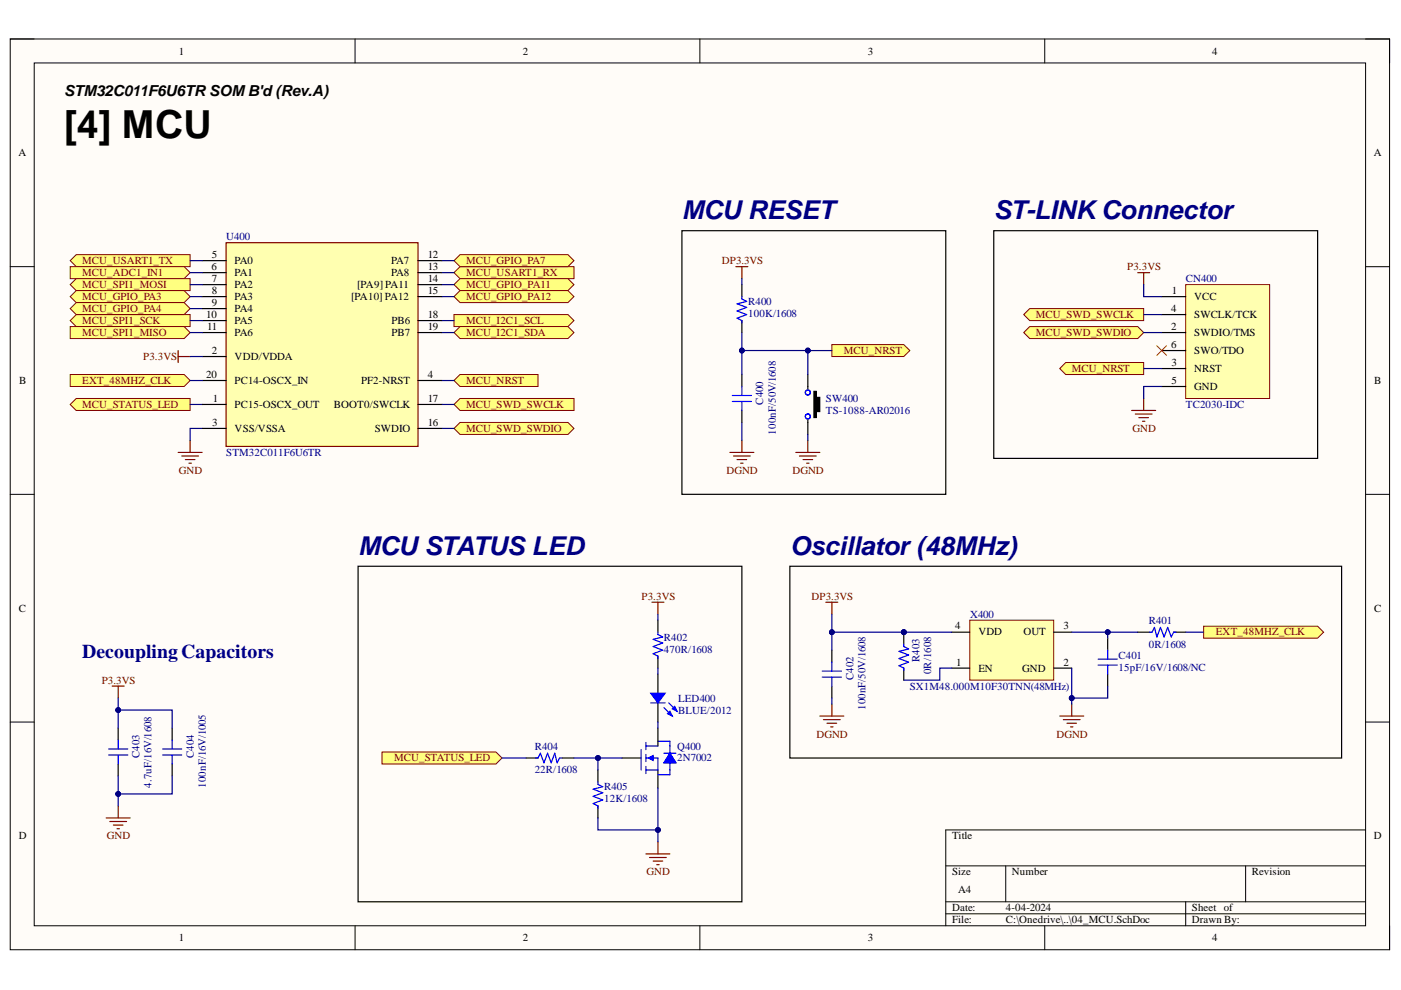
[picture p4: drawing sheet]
<svg xmlns="http://www.w3.org/2000/svg" width="297mm" height="210mm" viewBox="0 0 297 210" stroke-linecap="round" stroke-linejoin="round" font-family="sans-serif">
<defs><g id="words">
<text font-size="8.2" x="13.6" y="29.3">[4] MCU</text>
<g font-size="5.5" fill="#000080">
<text x="144.6" y="46.5">MCU RESET</text>
<text x="210.7" y="46.5">ST-LINKConnector</text>
<text x="76" y="117.6">MCU STATUS LED</text>
<text x="167.5" y="117.6">Oscillator(48MHz)</text>
</g>
<text font-size="4.1" fill="#000080" x="17.4" y="139.5">DecouplingCapacitors</text>
<text font-size="3.2" x="13.6" y="20.3">STM32C011F6U6TR SOMB'd (Rev.A)</text>
<g font-size="2.3">
<text x="37.9" y="11.6">1</text>
<text x="110.8" y="11.6">2</text>
<text x="184" y="11.6">3</text>
<text x="257" y="11.6">4</text>
<text x="3.9" y="33.1">A</text>
<text x="291.3" y="33.1">A</text>
<text x="44.8" y="57.3">6</text>
<text x="44.9" y="54.8">5</text>
<text x="44.9" y="59.8">7</text>
<text x="49.7" y="56">PA0</text>
<text x="49.7" y="58.6">PA1</text>
<text x="82.9" y="56">PA7</text>
<text x="82.9" y="58.6">PA8</text>
<text x="90.7" y="54.8">12</text>
<text x="90.7" y="57.3">13</text>
<text x="90.7" y="59.8">14</text>
<text x="44.9" y="62.4">8</text>
<text x="44.9" y="64.9">9</text>
<text x="49.7" y="61.1">PA2</text>
<text x="49.7" y="63.6">PA3</text>
<text x="74.4" y="63.6">[PA10] PA12</text>
<text x="75.7" y="61.1">[PA9] PA11</text>
<text x="90.7" y="62.4">15</text>
<text x="248.5" y="62.4">1</text>
<text x="253.2" y="63.6">VCC</text>
<text x="43.7" y="67.4">10</text>
<text x="43.9" y="70">11</text>
<text x="49.7" y="66.2">PA4</text>
<text x="49.7" y="68.7">PA5</text>
<text x="49.7" y="71.3">PA6</text>
<text x="83" y="68.7">PB6</text>
<text x="83" y="71.3">PB7</text>
<text x="90.7" y="67.4">18</text>
<text x="90.7" y="70">19</text>
<text x="248.3" y="70">2</text>
<text x="248.3" y="66.2">4</text>
<text x="253.2" y="71.3">SWDIO/TMS</text>
<text x="253.2" y="67.4">SWCLK/TCK</text>
<text x="44.9" y="75.1">2</text>
<text x="49.7" y="76.3">VDD/VDDA</text>
<text x="248.3" y="73.8">6</text>
<text x="248.4" y="77.6">3</text>
<text x="253.2" y="75.1">SWO/TDO</text>
<text x="4.1" y="81.4">B</text>
<text x="43.7" y="80.1">20</text>
<text x="49.7" y="81.4">PC14-OSCX_IN</text>
<text x="76.6" y="81.4">PF2-NRST</text>
<text x="90.7" y="80.1">4</text>
<text x="248.4" y="81.4">5</text>
<text x="253.2" y="78.9">NRST</text>
<text x="253.2" y="82.7">GND</text>
<text x="291.4" y="81.4">B</text>
<text x="45.1" y="85.2">1</text>
<text x="49.7" y="86.5">PC15-OSCX_OUT</text>
<text x="70.8" y="86.5">BOOT0/SWCLK</text>
<text x="90.7" y="85.2">17</text>
<text x="45" y="90.3">3</text>
<text x="49.7" y="91.5">VSS/VSSA</text>
<text x="79.4" y="91.5">SWDIO</text>
<text x="90.7" y="90.3">16</text>
<text x="4" y="129.7">C</text>
<text x="291.4" y="129.7">C</text>
<text x="202.5" y="133.5">4</text>
<text x="207.4" y="134.7">VDD</text>
<text x="217" y="134.7">OUT</text>
<text x="225.5" y="133.5">3</text>
<text x="202.7" y="141.2">1</text>
<text x="207.4" y="142.4">EN</text>
<text x="216.7" y="142.4">GND</text>
<text x="225.5" y="141.2">2</text>
<text x="4" y="177.9">D</text>
<text x="201.9" y="177.9">Title</text>
<text x="291.3" y="177.9">D</text>
<text x="201.9" y="185.6">Size</text>
<text x="214.5" y="185.6">Number</text>
<text x="265.4" y="185.6">Revision</text>
<text x="203.1" y="189.4">A4</text>
<text x="201.9" y="193.2">Date:</text>
<text x="201.9" y="195.8">File:</text>
<text x="213.3" y="193.2">4-04-2024</text>
<text x="213.3" y="195.8">C:\Onedrive\..\04_MCU.SchDoc</text>
<text x="252.7" y="193.2">Sheet of</text>
<text x="252.7" y="195.8">Drawn By:</text>
<text x="37.9" y="199.6">1</text>
<text x="110.8" y="199.6">2</text>
<text x="184" y="199.6">3</text>
<text x="257" y="199.6">4</text>
</g>
<g font-size="2.3" fill="#000080">
<text x="48" y="51">U400</text>
<text x="251.4" y="59.8">CN400</text>
<text x="158.6" y="64.7">R400</text>
<text x="158.6" y="67.2">100K/1608</text>
<text x="161.8" y="85.8" transform="rotate(-90 161.8 85.8)">C400</text>
<text x="175.1" y="85.2">SW400</text>
<text x="175.1" y="87.7">TS-1088-AR02016</text>
<text x="251.4" y="86.5">TC2030-IDC</text>
<text x="164.5" y="92.1" transform="rotate(-90 164.5 92.1)">100nF/50V/1608</text>
<text x="48" y="96.7">STM32C011F6U6TR</text>
<text x="205.7" y="130.9">X400</text>
<text x="140.8" y="135.8">R402</text>
<text x="243.6" y="132.2">R401</text>
<text x="243.6" y="137.4">0R/1608</text>
<text x="140.8" y="138.4">470R/1608</text>
<text x="194.9" y="140.4" transform="rotate(-90 194.9 140.4)">R403</text>
<text x="197.5" y="142.9" transform="rotate(-90 197.5 142.9)">0R/1608</text>
<text x="237.1" y="139.6">C401</text>
<text x="237.1" y="142.2">15pF/16V/1608/NC</text>
<text x="143.8" y="148.8">LED400</text>
<text x="181" y="144.2" transform="rotate(-90 181 144.2)">C402</text>
<text x="192.9" y="146.2">SX1M48.000M10F30TNN(48MHz)</text>
<text x="143.8" y="151.3">BLUE/2012</text>
<text x="183.5" y="150.5" transform="rotate(-90 183.5 150.5)">100nF/50V/1608</text>
<text x="29.6" y="160.7" transform="rotate(-90 29.6 160.7)">C403</text>
<text x="41.1" y="160.7" transform="rotate(-90 41.1 160.7)">C404</text>
<text x="113.4" y="158.9">R404</text>
<text x="143.6" y="158.9">Q400</text>
<text x="143.6" y="161.4">2N7002</text>
<text x="32.1" y="167" transform="rotate(-90 32.1 167)">4.7uF/16V/1608</text>
<text x="43.7" y="167" transform="rotate(-90 43.7 167)">100nF/16V/1005</text>
<text x="113.4" y="164">22R/1608</text>
<text x="128.1" y="167.5">R405</text>
<text x="128.1" y="170.1">12K/1608</text>
</g>
<g font-size="2.3" fill="#800000">
<text x="17.4" y="56">MCU_USART1_TX</text>
<text x="17.4" y="58.6">MCU_ADC1_IN1</text>
<text x="98.8" y="58.6">MCU_USART1_RX</text>
<text x="98.8" y="56">MCU_GPIO_PA7</text>
<text x="153" y="56">DP3.3VS</text>
<text x="239" y="57.3">P3.3VS</text>
<text x="17.4" y="61.1">MCU_SPI1_MOSI</text>
<text x="17.4" y="63.6">MCU_GPIO_PA3</text>
<text x="98.8" y="61.1">MCU_GPIO_PA11</text>
<text x="98.8" y="63.6">MCU_GPIO_PA12</text>
<text x="17.4" y="68.7">MCU_SPI1_SCK</text>
<text x="17.4" y="71.3">MCU_SPI1_MISO</text>
<text x="17.4" y="66.2">MCU_GPIO_PA4</text>
<text x="98.8" y="68.7">MCU_I2C1_SCL</text>
<text x="98.8" y="71.3">MCU_I2C1_SDA</text>
<text x="219.6" y="67.4">MCU_SWD_SWCLK</text>
<text x="219.6" y="71.3">MCU_SWD_SWDIO</text>
<text x="30.4" y="76.3">P3.3VS</text>
<text x="178.9" y="75.1">MCU_NRST</text>
<text x="17.4" y="81.4">EXT_48MHZ_CLK</text>
<text x="98.8" y="81.4">MCU_NRST</text>
<text x="227.2" y="78.9">MCU_NRST</text>
<text x="17.4" y="86.5">MCU_STATUS_LED</text>
<text x="98.8" y="86.5">MCU_SWD_SWCLK</text>
<text x="98.8" y="91.5">MCU_SWD_SWDIO</text>
<text x="240.1" y="91.5">GND</text>
<text x="37.9" y="100.5">GND</text>
<text x="154.1" y="100.5">DGND</text>
<text x="168" y="100.5">DGND</text>
<text x="136" y="127.1">P3.3VS</text>
<text x="172.1" y="127.1">DP3.3VS</text>
<text x="257.8" y="134.7">EXT_48MHZ_CLK</text>
<text x="21.6" y="145">P3.3VS</text>
<text x="83.6" y="161.4">MCU_STATUS_LED</text>
<text x="173.1" y="156.4">DGND</text>
<text x="224" y="156.4">DGND</text>
<text x="22.7" y="177.9">GND</text>
<text x="137.1" y="185.6">GND</text>
</g>
</g></defs>
<path d="M2.2 8.3h292.4v193.1h-292.4z" fill-rule="evenodd" fill="#fffcf8"/>
<path d="M2.2 8.3h292.4v193.1h-292.4z" fill="none" stroke="#000" stroke-width=".21"/>
<path d="M7.3 13.3h282.2v183h-282.2z" fill-rule="evenodd" fill="#fffcf8"/>
<g fill="none" stroke="#000" stroke-width=".21">
<path d="M2.2 8.3h5.1M7.3 13.3h282.2v183h-282.2zM75.3 8.3v5M148.4 8.3v5M221.5 8.3v5M289.5 8.3h5.1v5M2.2 56.5h5.1M289.5 56.5h5.1M2.2 104.8h5.1M289.5 104.8h5.1M2.2 153.1h5.1M289.5 153.1h5.1"/>
<path d="M289.5 176h-89v20.3M75.3 196.3v5.1M148.4 196.3v5.1M200.5 183.6h89M200.5 191.2h89M200.5 193.7h89M213.2 183.6v7.6M221.5 196.3v5.1M251.4 191.2v5.1M264.1 183.6v7.6M294.6 196.3v5.1"/>
</g>
<path d="M47.9 51.5h40.7v43.2h-40.7z" fill-rule="evenodd" fill="#ffffb0"/>
<path d="M47.9 51.5h40.7v43.2h-40.7zM23.8 145.5h2.5M25.1 145.5v2.5M22.5 173.4h5.1M23.3 174.2h3.5M24 174.9h2.1M24.8 175.7h.5M25.1 170.9v2.5" fill="none" stroke="#800000" stroke-width=".25"/>
<g fill="none" stroke="#000" stroke-width=".25">
<path d="M42.9 55.3h5M42.9 57.8h5M88.6 55.3h5.1M88.6 57.8h5.1M42.9 75.6h5M42.9 60.3h5M42.9 62.9h5M42.9 65.4h5M42.9 68h5M42.9 70.5h5M88.6 60.3h5.1M88.6 62.9h5.1"/>
<path d="M88.6 68h5.1M88.6 70.5h5.1M42.9 85.8h5M42.9 90.8h5M42.9 80.7h5M88.6 85.8h5.1M88.6 90.8h5.1M88.6 80.7h5.1M25.1 154.4v2.5M36.5 154.4v2.5M25.1 162v2.5M36.5 162v2.5"/>
<path d="M131.9 160.7h4M139.5 163.3v3.8"/>
</g>
<path d="M23 158.8h4.1M25.1 156.9v1.9M34.5 158.8h4M36.5 156.9v1.9M135.9 158.9v4.4M136.9 158.2h2.6M23 160.1h4.1M25.1 160.1v1.9M34.5 160.1h4M36.5 160.1v1.9M136.9 160.7h2.6v2.6h-2.6" fill="none" stroke="#00f" stroke-width=".25"/>
<path d="M137.5 160.7l1-.5v1z" fill="#00f"/>
<path d="M140.8 159.7h2.5M142 158.2v5.1M142 159.7l1.3 2h-2.5zM137.5 160.7l1-.5v1z" fill="none" stroke="#00f" stroke-width=".25"/>
<path d="M142 159.7l1.3 2h-2.5z" fill="#00f"/>
<path d="M142 159.7l1.3 2h-2.5z" fill="none" stroke="#00f" stroke-width=".21"/>
<path d="M139.5 134v.5l1 .6-2 .5 2 .7-2 .8 2 .7-2 .8 1 .5v.5M136.9 157.4v1.5M136.9 160v1.5M139.5 157.2h2.5v1M113.6 160.7h.5l.5-1 .7 2 .8-2 .8 2 .7-2 .5 2 .5-1h.5M126.8 165.8v.5l1 .5-2 .5 2 .8-2 .7 2 .8-2 .8 1 .5v.5M136.9 162.5v1.5M142 163.3v1h-2.5" fill="none" stroke="#00f" stroke-width=".25"/>
<path d="M139.5 131.5v2.5M139.5 139.1v2.6M139.5 154.4v3.8M111.5 160.7h2.6M119.1 160.7h2.6M126.8 163.3v2.5M126.8 170.9v2.5" fill="none" stroke="#000" stroke-width=".25"/>
<path d="M138.2 127.7h2.6M139.5 127.7v2.5M139.5 178.5v2.5M136.9 181h5.1M137.7 181.8h3.6M138.5 182.6h2M139.2 183.3h.5" fill="none" stroke="#800000" stroke-width=".25"/>
<path d="M81 159.4h24.2l1.2 1.3-1.2 1.3h-24.2z" fill-rule="evenodd" fill="#ffff80"/>
<path d="M81 159.4h24.2l1.2 1.3-1.2 1.3h-24.2z" fill="none" stroke="#800000" stroke-width=".21"/>
<path d="M37.8 74.3v2.6M37.8 75.6h2.5M37.8 95.9h5.1M38.5 96.7h3.6M39.3 97.4h2M40.1 98.2h.5M40.3 93.4v2.5" fill="none" stroke="#800000" stroke-width=".25"/>
<path d="M251.4 60.3h17.8v24.2h-17.8z" fill-rule="evenodd" fill="#ffffb0"/>
<path d="M251.4 60.3h17.8v24.2h-17.8z" fill="none" stroke="#800000" stroke-width=".21"/>
<path d="M246.3 62.9h5.1M246.3 70.5h5.1M246.3 78.1h5.1M246.3 66.7h5.1M246.3 74.3h5.1M246.3 81.9h5.1" fill="none" stroke="#000" stroke-width=".25"/>
<path d="M241.2 57.8h2.6M242.5 57.8v2.5" fill="none" stroke="#800000" stroke-width=".25"/>
<path d="M217.1 66.7l1.2-1.3h24.2v2.6h-24.2z" fill-rule="evenodd" fill="#ffff80"/>
<path d="M217.1 66.7l1.2-1.3h24.2v2.6h-24.2z" fill="none" stroke="#800000" stroke-width=".21"/>
<path d="M217.1 70.5l1.2-1.3h22.9l1.3 1.3-1.3 1.3h-22.9z" fill-rule="evenodd" fill="#ffff80"/>
<path d="M217.1 70.5l1.2-1.3h22.9l1.3 1.3-1.3 1.3h-22.9z" fill="none" stroke="#800000" stroke-width=".21"/>
<path d="M226 76.9h16.5v2.5h-16.5l-1.3-1.3z" fill-rule="evenodd" fill="#ffff80"/>
<path d="M226 76.9h16.5v2.5h-16.5l-1.3-1.3z" fill="none" stroke="#800000" stroke-width=".21"/>
<path d="M239.9 87h5.1M240.7 87.8h3.6M241.5 88.5h2M242.2 89.3h.5M242.5 84.5v2.5" fill="none" stroke="#800000" stroke-width=".25"/>
<path d="M245.3 73.3l2 2M247.3 73.3l-2 2" fill="none" stroke="#f00" stroke-width=".21"/>
<path d="M96.3 80.7l1.2-1.3h16.6v2.5h-16.6z" fill-rule="evenodd" fill="#ffff80"/>
<path d="M96.3 80.7l1.2-1.3h16.6v2.5h-16.6z" fill="none" stroke="#800000" stroke-width=".21"/>
<path d="M96.3 85.8l1.2-1.3h24.2v2.5h-24.2z" fill-rule="evenodd" fill="#ffff80"/>
<path d="M96.3 85.8l1.2-1.3h24.2v2.5h-24.2z" fill="none" stroke="#800000" stroke-width=".21"/>
<path d="M96.3 90.8l1.2-1.2h22.9l1.3 1.2-1.3 1.3h-22.9z" fill-rule="evenodd" fill="#ffff80"/>
<path d="M96.3 90.8l1.2-1.2h22.9l1.3 1.2-1.3 1.3h-22.9z" fill="none" stroke="#800000" stroke-width=".21"/>
<path d="M176.4 137.9v2.5M176.4 145.5v2.5" fill="none" stroke="#000" stroke-width=".25"/>
<path d="M174.3 142.3h4.1M174.3 143.6h4.1M176.4 140.4v1.9M176.4 143.6v1.9" fill="none" stroke="#00f" stroke-width=".25"/>
<circle cx="191.6" cy="134" r=".51" fill="#000080"/>
<circle cx="191.6" cy="134" r=".51" fill="none" stroke="#000080" stroke-width=".21"/>
<path d="M191.6 134v2.6" fill="none" stroke="#000" stroke-width=".25"/>
<circle cx="191.6" cy="134" r=".51" fill="#000080"/>
<circle cx="191.6" cy="134" r=".51" fill="none" stroke="#000080" stroke-width=".21"/>
<path d="M234.8 135.3v2.6M241.2 134h2.6M248.8 134h2.6M191.6 141.7v2.5M234.8 142.9v2.6" fill="none" stroke="#000" stroke-width=".25"/>
<path d="M191.6 136.6v.5l1 .5-2 .5 2 .8-2 .7 2 .8-2 .7 1 .6v.5M232.8 139.8h4.1M234.8 137.9v1.9M243.8 134h.5l.5-1 .5 2.1 .7-2.1 .8 2.1 .8-2.1 .7 2.1 .5-1.1h.5M232.8 141h4.1M234.8 141v1.9" fill="none" stroke="#00f" stroke-width=".25"/>
<path d="M175.1 127.7h2.5M176.4 127.7v2.5M173.8 151.8h5.1M174.6 152.6h3.5M175.3 153.3h2.1M176.1 154.1h.5M176.4 149.3v2.5M224.7 151.8h5.1M225.4 152.6h3.6M226.2 153.3h2M227 154.1h.5M227.2 149.3v2.5" fill="none" stroke="#800000" stroke-width=".25"/>
<path d="M255.2 132.8h24.2l1.2 1.2-1.2 1.3h-24.2z" fill-rule="evenodd" fill="#ffff80"/>
<path d="M255.2 132.8h24.2l1.2 1.2-1.2 1.3h-24.2z" fill="none" stroke="#800000" stroke-width=".21"/>
<path d="M205.6 131.5h17.8v12.7h-17.8z" fill-rule="evenodd" fill="#ffffb0"/>
<path d="M205.6 131.5h17.8v12.7h-17.8z" fill="none" stroke="#800000" stroke-width=".21"/>
<path d="M210.7 48.9h68.7v48.3h-68.7zM75.9 120.1h81.4v71.1h-81.4zM167.5 120.1h116.9v40.6h-116.9zM201.8 134h3.8M223.4 134h3.8M201.8 141.7h3.8M223.4 141.7h3.8" fill="none" stroke="#000" stroke-width=".25"/>
<path d="M14.9 79.4h24.1l1.3 1.3-1.3 1.2h-24.1z" fill-rule="evenodd" fill="#ffff80"/>
<path d="M14.9 79.4h24.1l1.3 1.3-1.3 1.2h-24.1z" fill="none" stroke="#800000" stroke-width=".21"/>
<path d="M14.9 85.8l1.3-1.3h24.1v2.5h-24.1z" fill-rule="evenodd" fill="#ffff80"/>
<path d="M14.9 85.8l1.3-1.3h24.1v2.5h-24.1z" fill="none" stroke="#800000" stroke-width=".21"/>
<path d="M14.9 55.3l1.3-1.3h24.1v2.5h-24.1z" fill-rule="evenodd" fill="#ffff80"/>
<path d="M14.9 55.3l1.3-1.3h24.1v2.5h-24.1z" fill="none" stroke="#800000" stroke-width=".21"/>
<path d="M14.9 56.5h24.1l1.3 1.3-1.3 1.3h-24.1z" fill-rule="evenodd" fill="#ffff80"/>
<path d="M14.9 56.5h24.1l1.3 1.3-1.3 1.3h-24.1z" fill="none" stroke="#800000" stroke-width=".21"/>
<path d="M14.9 60.3l1.3-1.2h24.1v2.5h-24.1z" fill-rule="evenodd" fill="#ffff80"/>
<path d="M14.9 60.3l1.3-1.2h24.1v2.5h-24.1z" fill="none" stroke="#800000" stroke-width=".21"/>
<path d="M14.9 68l1.3-1.3h24.1v2.5h-24.1z" fill-rule="evenodd" fill="#ffff80"/>
<path d="M14.9 68l1.3-1.3h24.1v2.5h-24.1z" fill="none" stroke="#800000" stroke-width=".21"/>
<path d="M14.9 69.2h24.1l1.3 1.3-1.3 1.3h-24.1z" fill-rule="evenodd" fill="#ffff80"/>
<path d="M14.9 69.2h24.1l1.3 1.3-1.3 1.3h-24.1z" fill="none" stroke="#800000" stroke-width=".21"/>
<path d="M96.3 57.8l1.2-1.3h24.2v2.6h-24.2z" fill-rule="evenodd" fill="#ffff80"/>
<path d="M96.3 57.8l1.2-1.3h24.2v2.6h-24.2z" fill="none" stroke="#800000" stroke-width=".21"/>
<path d="M96.3 66.7h24.1l1.3 1.3-1.3 1.2h-24.1z" fill-rule="evenodd" fill="#ffff80"/>
<path d="M96.3 66.7h24.1l1.3 1.3-1.3 1.2h-24.1z" fill="none" stroke="#800000" stroke-width=".21"/>
<path d="M96.3 70.5l1.2-1.3h22.9l1.3 1.3-1.3 1.3h-22.9z" fill-rule="evenodd" fill="#ffff80"/>
<path d="M96.3 70.5l1.2-1.3h22.9l1.3 1.3-1.3 1.3h-22.9z" fill="none" stroke="#800000" stroke-width=".21"/>
<path d="M14.9 62.9l1.3-1.3h22.8l1.3 1.3-1.3 1.3h-22.8z" fill-rule="evenodd" fill="#ffff80"/>
<path d="M14.9 62.9l1.3-1.3h22.8l1.3 1.3-1.3 1.3h-22.8z" fill="none" stroke="#800000" stroke-width=".21"/>
<path d="M14.9 65.4l1.3-1.2h22.8l1.3 1.2-1.3 1.3h-22.8z" fill-rule="evenodd" fill="#ffff80"/>
<path d="M14.9 65.4l1.3-1.2h22.8l1.3 1.2-1.3 1.3h-22.8z" fill="none" stroke="#800000" stroke-width=".21"/>
<path d="M96.3 55.3l1.2-1.3h22.9l1.3 1.3-1.3 1.2h-22.9z" fill-rule="evenodd" fill="#ffff80"/>
<path d="M96.3 55.3l1.2-1.3h22.9l1.3 1.3-1.3 1.2h-22.9z" fill="none" stroke="#800000" stroke-width=".21"/>
<path d="M96.3 60.3l1.2-1.2h22.9l1.3 1.2-1.3 1.3h-22.9z" fill-rule="evenodd" fill="#ffff80"/>
<path d="M96.3 60.3l1.2-1.2h22.9l1.3 1.2-1.3 1.3h-22.9z" fill="none" stroke="#800000" stroke-width=".21"/>
<path d="M96.3 62.9l1.2-1.3h22.9l1.3 1.3-1.3 1.3h-22.9z" fill-rule="evenodd" fill="#ffff80"/>
<path d="M96.3 62.9l1.2-1.3h22.9l1.3 1.3-1.3 1.3h-22.9z" fill="none" stroke="#800000" stroke-width=".21"/>
<path d="M157.3 60.3v2.6M157.3 68v2.5M157.3 79.4v2.5M157.3 87v2.6" fill="none" stroke="#000" stroke-width=".25"/>
<path d="M157.3 62.9v.5l1 .5-2 .5 2 .8-2 .7 2 .8-2 .8 1 .5v.5M155.3 83.9h4M155.3 85.1h4M157.3 81.9v2M157.3 85.1v1.9" fill="none" stroke="#00f" stroke-width=".25"/>
<path d="M156 56.5h2.6M157.3 56.5v2.6M154.7 95.9h5.1M155.5 96.7h3.6M156.3 97.4h2M157 98.2h.5M157.3 93.4v2.5M168.7 95.9h5.1M169.5 96.7h3.6M170.3 97.4h2M171 98.2h.5M171.3 93.4v2.5" fill="none" stroke="#800000" stroke-width=".25"/>
<path d="M176.4 73.1h15.2l1.3 1.2-1.3 1.3h-15.2z" fill-rule="evenodd" fill="#ffff80"/>
<path d="M176.4 73.1h15.2l1.3 1.2-1.3 1.3h-15.2z" fill="none" stroke="#800000" stroke-width=".21"/>
<path d="M144.6 48.9h55.9v55.9h-55.9zM171.3 79.4v3.1M171.3 89.1v3M139.5 142.9v4.1M139.5 149v4.1" fill="none" stroke="#000" stroke-width=".25"/>
<g fill="none" stroke="#00f" stroke-width=".25">
<path d="M138 149h3"/>
<circle cx="171.3" cy="83.2" r=".53"/>
<circle cx="171.3" cy="88.3" r=".53"/>
</g>
<g fill="#000">
<path d="M172.5 83h.6v5.5h-.6z" fill-rule="evenodd"/>
<path d="M173.1 84.2h.7v3.1h-.7z" fill-rule="evenodd"/>
</g>
<path d="M172.6 83h.5v5.5h-.5zM173.1 84.2h.7v3.1h-.7z" fill="none" stroke="#000" stroke-width=".21"/>
<path d="M138 147h3l-1.5 2z" fill="#00f"/>
<path d="M138 147h3l-1.5 2zM141.8 149l1.2 1.3" fill="none" stroke="#00f" stroke-width=".25"/>
<path d="M142.5 150.3l.5-.5 .6 1z" fill="#00f"/>
<path d="M140.8 150l1.5 1.6M142.5 150.3l.5-.5 .6 1z" fill="none" stroke="#00f" stroke-width=".25"/>
<path d="M142 150.8l.5 1-1-.5z" fill="#00f"/>
<path d="M142 150.8l.5 1-1-.5z" fill="none" stroke="#00f" stroke-width=".25"/>
<path d="M25.1 150.5h11.4v3.9" fill="none" stroke="#000080" stroke-width=".25"/>
<circle cx="25.1" cy="150.6" r=".51" fill="#000080"/>
<circle cx="25.1" cy="150.6" r=".51" fill="none" stroke="#000080" stroke-width=".21"/>
<path d="M36.5 164.5v3.8h-11.4" fill="none" stroke="#000080" stroke-width=".25"/>
<circle cx="25.1" cy="168.3" r=".51" fill="#000080"/>
<circle cx="25.1" cy="168.3" r=".51" fill="none" stroke="#000080" stroke-width=".21"/>
<path d="M126.8 160.7v2.6" fill="none" stroke="#000080" stroke-width=".25"/>
<circle cx="126.8" cy="160.7" r=".51" fill="#000080"/>
<circle cx="126.8" cy="160.7" r=".51" fill="none" stroke="#000080" stroke-width=".21"/>
<path d="M126.8 173.4v2.6h12.7" fill="none" stroke="#000080" stroke-width=".25"/>
<circle cx="139.5" cy="176" r=".51" fill="#000080"/>
<circle cx="139.5" cy="176" r=".51" fill="none" stroke="#000080" stroke-width=".21"/>
<g fill="none" stroke="#000080" stroke-width=".25">
<path d="M40.3 75.6h2.6M242.5 60.3v2.6h3.8M242.5 78.1h3.8M242.5 70.5h3.8M242.5 66.7h3.8M42.9 90.8h-2.6v2.6M93.7 80.7h2.6M93.7 85.8h2.6M93.7 90.8h2.6M246.3 81.9h-3.8v2.6M139.5 130.2v1.3M201.8 134h-25.4v3.9"/>
<path d="M201.8 141.7h-2.5v2.5h-7.7M106.4 160.7h5.1"/>
</g>
<circle cx="191.6" cy="134" r=".51" fill="#000080"/>
<circle cx="191.6" cy="134" r=".51" fill="none" stroke="#000080" stroke-width=".21"/>
<circle cx="176.4" cy="134" r=".51" fill="#000080"/>
<circle cx="176.4" cy="134" r=".51" fill="none" stroke="#000080" stroke-width=".21"/>
<path d="M176.4 130.2v3.8M176.4 148v1.3" fill="none" stroke="#000080" stroke-width=".25"/>
<circle cx="176.4" cy="134" r=".51" fill="#000080"/>
<circle cx="176.4" cy="134" r=".51" fill="none" stroke="#000080" stroke-width=".21"/>
<path d="M234.8 145.5v2.5h-7.6" fill="none" stroke="#000080" stroke-width=".25"/>
<circle cx="227.2" cy="148" r=".51" fill="#000080"/>
<circle cx="227.2" cy="148" r=".51" fill="none" stroke="#000080" stroke-width=".21"/>
<path d="M234.8 134v1.3" fill="none" stroke="#000080" stroke-width=".25"/>
<circle cx="234.9" cy="134" r=".51" fill="#000080"/>
<circle cx="234.9" cy="134" r=".51" fill="none" stroke="#000080" stroke-width=".21"/>
<path d="M227.2 134h14M251.4 134h3.8" fill="none" stroke="#000080" stroke-width=".25"/>
<circle cx="234.9" cy="134" r=".51" fill="#000080"/>
<circle cx="234.9" cy="134" r=".51" fill="none" stroke="#000080" stroke-width=".21"/>
<path d="M227.2 141.7v7.6" fill="none" stroke="#000080" stroke-width=".25"/>
<circle cx="227.2" cy="148" r=".51" fill="#000080"/>
<circle cx="227.2" cy="148" r=".51" fill="none" stroke="#000080" stroke-width=".21"/>
<g fill="none" stroke="#000080" stroke-width=".25">
<path d="M40.3 57.8h2.6M40.3 55.3h2.6M93.7 57.8h2.6M93.7 55.3h2.6M157.3 59.1v1.2M40.3 60.3h2.6M40.3 68h2.6M40.3 70.5h2.6M40.3 62.9h2.6M40.3 65.4h2.6M93.7 60.3h2.6M93.7 68h2.6"/>
<path d="M93.7 70.5h2.6M93.7 62.9h2.6M157.3 74.3h14v5.1M40.3 80.7h2.6M40.3 85.8h2.6M157.3 89.6v3.8M171.3 92.1v1.3"/>
</g>
<circle cx="171.3" cy="74.3" r=".51" fill="#000080"/>
<circle cx="171.3" cy="74.3" r=".51" fill="none" stroke="#000080" stroke-width=".21"/>
<circle cx="157.3" cy="74.3" r=".51" fill="#000080"/>
<circle cx="157.3" cy="74.3" r=".51" fill="none" stroke="#000080" stroke-width=".21"/>
<path d="M171.3 74.3h5.1" fill="none" stroke="#000080" stroke-width=".25"/>
<circle cx="171.3" cy="74.3" r=".51" fill="#000080"/>
<circle cx="171.3" cy="74.3" r=".51" fill="none" stroke="#000080" stroke-width=".21"/>
<path d="M157.3 70.5v8.9" fill="none" stroke="#000080" stroke-width=".25"/>
<circle cx="157.3" cy="74.3" r=".51" fill="#000080"/>
<circle cx="157.3" cy="74.3" r=".51" fill="none" stroke="#000080" stroke-width=".21"/>
<path d="M121.7 160.7h10.2" fill="none" stroke="#000080" stroke-width=".25"/>
<circle cx="126.8" cy="160.7" r=".51" fill="#000080"/>
<circle cx="126.8" cy="160.7" r=".51" fill="none" stroke="#000080" stroke-width=".21"/>
<path d="M139.5 167.1v11.4" fill="none" stroke="#000080" stroke-width=".25"/>
<circle cx="139.5" cy="176" r=".51" fill="#000080"/>
<circle cx="139.5" cy="176" r=".51" fill="none" stroke="#000080" stroke-width=".21"/>
<path d="M25.1 164.5v6.4" fill="none" stroke="#000080" stroke-width=".25"/>
<circle cx="25.1" cy="168.3" r=".51" fill="#000080"/>
<circle cx="25.1" cy="168.3" r=".51" fill="none" stroke="#000080" stroke-width=".21"/>
<path d="M25.1 148v6.4" fill="none" stroke="#000080" stroke-width=".25"/>
<circle cx="25.1" cy="150.6" r=".51" fill="#000080"/>
<circle cx="25.1" cy="150.6" r=".51" fill="none" stroke="#000080" stroke-width=".21"/>
<path d="M139.5 141.7v1.2M139.5 153.1v1.3" fill="none" stroke="#000080" stroke-width=".25"/>
<use href="#words"/>
</svg>
